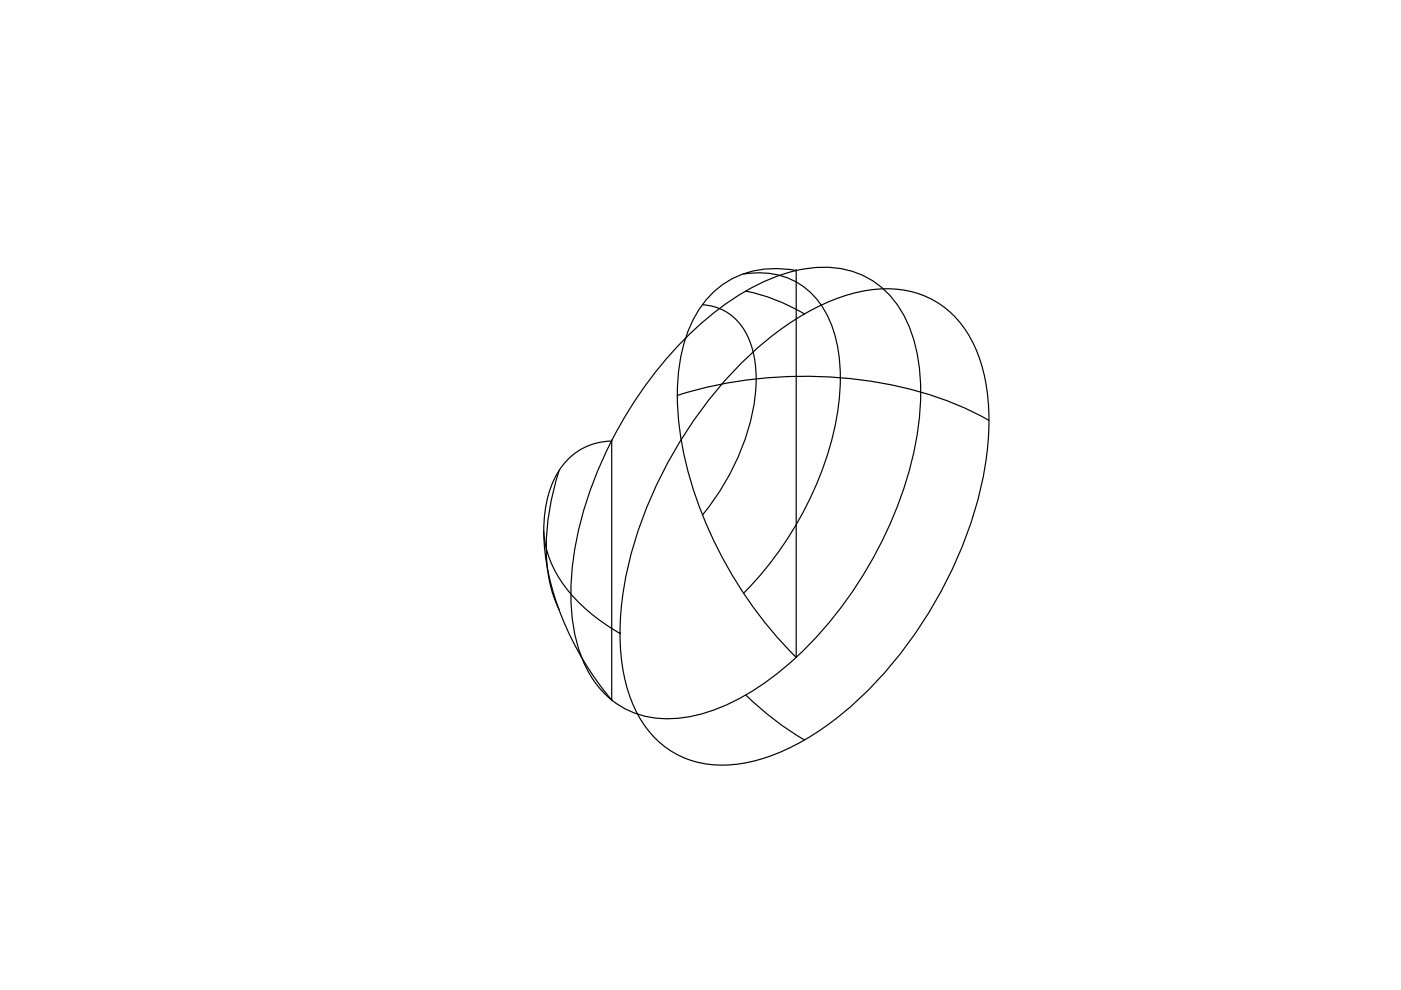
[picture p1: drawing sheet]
<svg xmlns="http://www.w3.org/2000/svg" width="297mm" height="210mm" viewBox="0 0 297 210" stroke-linecap="round" stroke-linejoin="round" font-family="sans-serif">
<!-- layer: 0 -->
<g fill="none" stroke="#000" stroke-width=".25">
<path d="M157.6 58.1a16 16 0 0 1 18.2 9.7 36.6 36.6 0 0 1 1.6 20.8 73 73 0 0 1-19.7 37.2M168.8 57.4a49.8 49.8 0 0 0-22.2 13.1 86.1 86.1 0 0 0-25 47.8 41 41 0 0 0 2.4 22.6 20.8 20.8 0 0 0 5.7 7.5M168.8 57.4a20.2 20.2 0 0 1 17.8 3.2 23.9 23.9 0 0 1 8 15.3 60.2 60.2 0 0 1-3.6 29.5 87.7 87.7 0 0 1-22.2 34M168.8 57.3a19.5 19.5 0 0 0-18.9 6.1 27.9 27.9 0 0 0-6 15.3 65.7 65.7 0 0 0 5.6 31.8 89.5 89.5 0 0 0 19.3 28.9M168.8 57.4h.1M168.8 57.4v82M148.9 64.6a11.2 11.2 0 0 1 10 7.6 28.9 28.9 0 0 1 0 17.8 52.5 52.5 0 0 1-10 19.2M157.7 76.5a57.2 57.2 0 0 1 20.7-13.6 24.5 24.5 0 0 1 18 0 21 21 0 0 1 11.1 12.7 47 47 0 0 1 1.4 23.1 90.6 90.6 0 0 1-30.4 52.7 47 47 0 0 1-20.8 10.4 20.8 20.8 0 0 1-18.1-4.6 27 27 0 0 1-7.8-17 66.8 66.8 0 0 1 5-31.8 93.4 93.4 0 0 1 20.9-31.9zM158.1 61.7a40.1 40.1 0 0 1 12.5 4.9M118.5 99.8a47.7 47.7 0 0 0-1.9 23.8 24.3 24.3 0 0 0 1.9 5.7M129.7 93.5a13.8 13.8 0 0 0-13 10.1 35.7 35.7 0 0 0 .2 20.5 63.9 63.9 0 0 0 12.8 24.3M129.7 93.5h.1"/>
<path d="M129.7 93.5v54.9M143.6 83.8a91.2 91.2 0 0 1 56.6 1 60.8 60.8 0 0 1 9.5 4.3M115.3 112.6a23.7 23.7 0 0 0 8.5 16.1 43.1 43.1 0 0 0 7.7 5.6M131.5 134.3h.1M168.8 139.4a49.8 49.8 0 0 1-20.3 12 20.8 20.8 0 0 1-18.8-3M168.8 139.4h.1M129.7 148.4h.1M158.1 147.4a64.8 64.8 0 0 0 12.5 9.5"/>
</g>
</svg>
